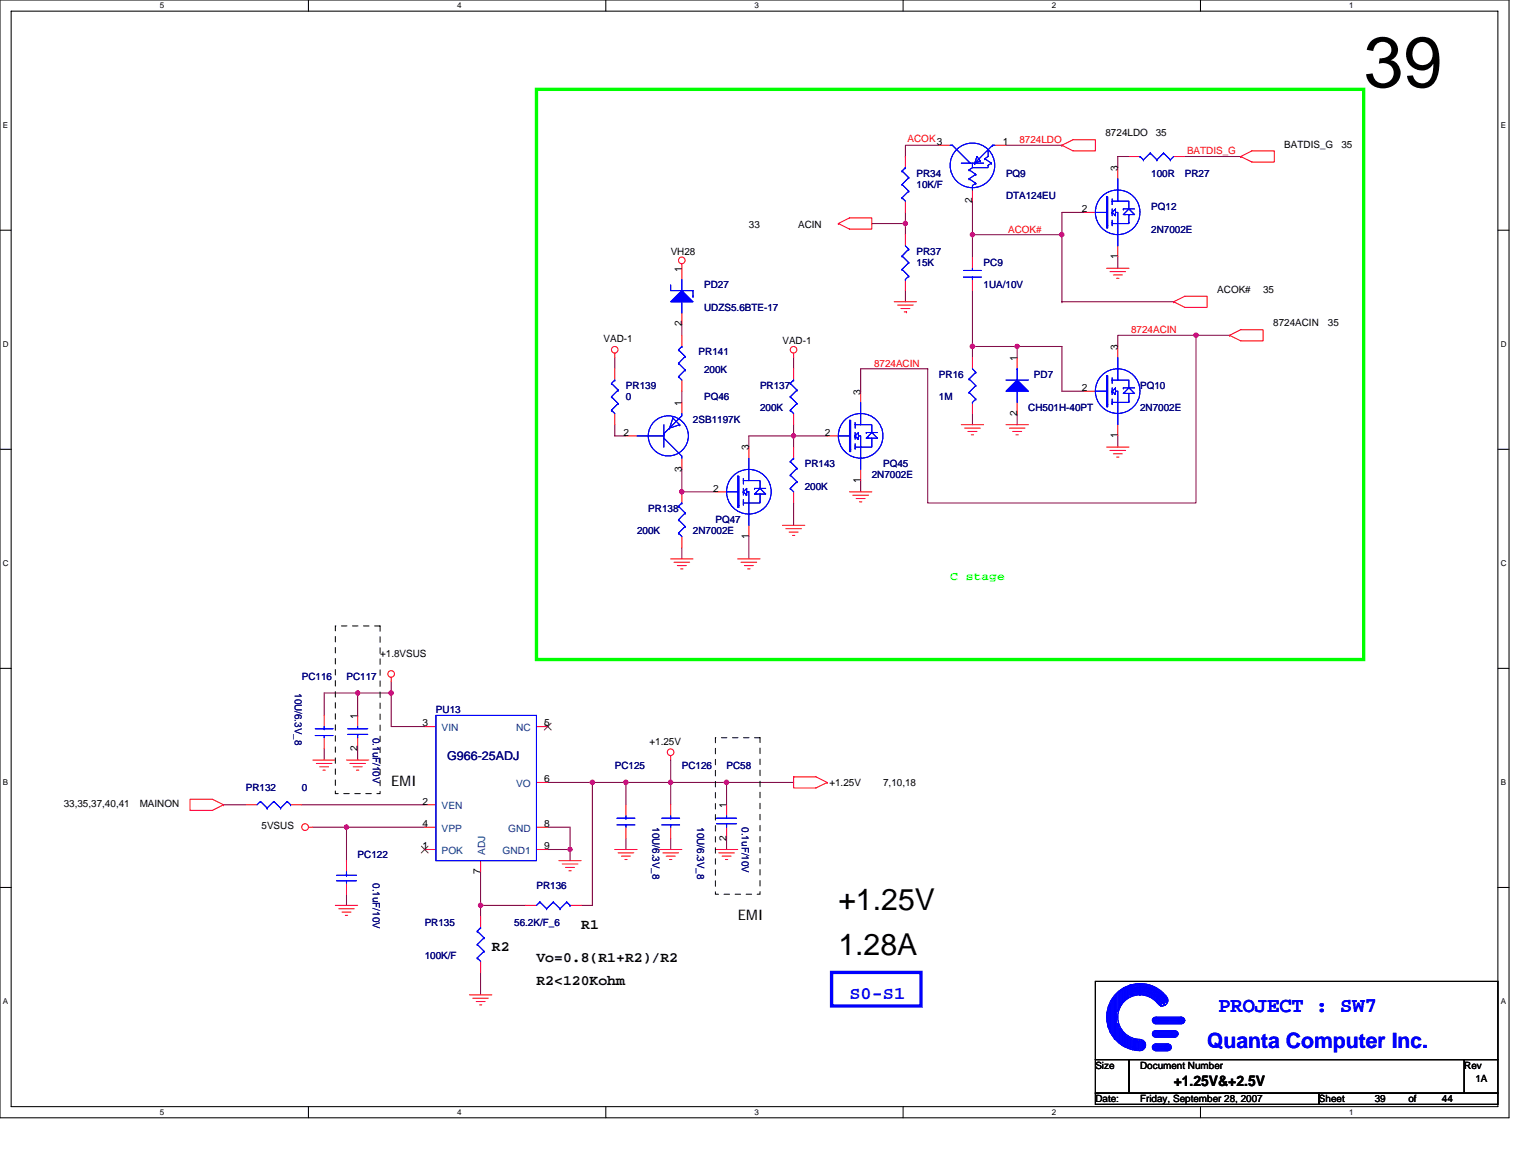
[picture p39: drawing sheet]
<svg xmlns="http://www.w3.org/2000/svg" width="279mm" height="216mm" viewBox="0 0 279 216" stroke-linecap="round" stroke-linejoin="round" font-family="sans-serif">
<defs><g id="words">
<text font-size="13.2" x="251" y="16">39</text>
<g font-size="5.5">
<text x="154.3" y="167.6">+1.25V</text>
<text x="154.3" y="175.8">1.28A</text>
</g>
<g font-size="3.9" fill="#00f">
<text x="224.3" y="186.4">PROJECT : SW7</text>
<text x="222.2" y="192.9">Quanta Computer Inc.</text>
</g>
<text font-size="3.3" fill="#00f" x="156.4" y="183.8">S0-S1</text>
<g font-size="2.7">
<text x="72" y="144.6">EMI</text>
<text x="107" y="170.9">R1</text>
<text x="135.8" y="169.3">EMI</text>
<text x="90.5" y="175.1">R2</text>
<text x="98.7" y="177.1">Vo=0.8(R1+R2)/R2</text>
<text x="98.7" y="181.2">R2&lt;120Kohm</text>
<text x="216" y="200">+1.25V&amp;+2.5V</text>
</g>
<text font-size="2.2" fill="#00ff40" x="174.9" y="106.8">C stage</text>
<text font-size="2.2" fill="#000080" x="82.3" y="139.9">G966-25ADJ</text>
<g font-size="1.8" fill="#f00">
<text x="167" y="26.1">ACOK</text>
<text x="187.6" y="26.3">8724LDO</text>
<text x="218.5" y="28.4">BATDIS_G</text>
<text x="185.6" y="42.8">ACOK#</text>
<text x="208.2" y="61.3">8724ACIN</text>
<text x="160.9" y="67.5">8724ACIN</text>
</g>
<g font-size="1.8">
<text x="172.4" y="26.7">3</text>
<text x="184.6" y="26.7">1</text>
<text x="203.5" y="25.1">8724LDO</text>
<text x="212.7" y="25.1">35</text>
<text x="236.4" y="27.2">BATDIS_G</text>
<text x="246.9" y="27.2">35</text>
<text x="205.7" y="31.5" transform="rotate(-90 205.7 31.5)">3</text>
<text x="137.8" y="42">33</text>
<text x="146.9" y="42">ACIN</text>
<text x="179" y="37.4" transform="rotate(-90 179 37.4)">2</text>
<text x="199.1" y="39.1">2</text>
<text x="123.4" y="46.9">VH28</text>
<text x="205.7" y="47.7" transform="rotate(-90 205.7 47.7)">1</text>
<text x="125.5" y="50" transform="rotate(-90 125.5 50)">1</text>
<text x="224" y="53.9">ACOK#</text>
<text x="232.5" y="53.9">35</text>
<text x="111.1" y="62.9">VAD-1</text>
<text x="125.5" y="60.1" transform="rotate(-90 125.5 60.1)">2</text>
<text x="144" y="63.4">VAD-1</text>
<text x="205.7" y="64.4" transform="rotate(-90 205.7 64.4)">3</text>
<text x="234.3" y="60.1">8724ACIN</text>
<text x="244.4" y="60.1">35</text>
<text x="187.2" y="66.4" transform="rotate(-90 187.2 66.4)">1</text>
<text x="199.1" y="72">2</text>
<text x="125.5" y="74.7" transform="rotate(-90 125.5 74.7)">1</text>
<text x="158.4" y="72.6" transform="rotate(-90 158.4 72.6)">3</text>
<text x="187.2" y="76.5" transform="rotate(-90 187.2 76.5)">2</text>
<text x="114.8" y="80.2">2</text>
<text x="137.8" y="82.9" transform="rotate(-90 137.8 82.9)">3</text>
<text x="151.8" y="80.2">2</text>
<text x="205.7" y="80.6" transform="rotate(-90 205.7 80.6)">1</text>
<text x="125.5" y="86.8" transform="rotate(-90 125.5 86.8)">3</text>
<text x="158.4" y="88.9" transform="rotate(-90 158.4 88.9)">1</text>
<text x="131.3" y="90.5">2</text>
<text x="137.8" y="99.2" transform="rotate(-90 137.8 99.2)">1</text>
<text x="70" y="121">+1.8VSUS</text>
<text x="65.8" y="132.3" transform="rotate(-90 65.8 132.3)">1</text>
<text x="77.8" y="133.7">3</text>
<text x="100.2" y="133.7">5</text>
<text x="119.5" y="137">+1.25V</text>
<text x="65.8" y="138.3" transform="rotate(-90 65.8 138.3)">2</text>
<text x="100.2" y="144">6</text>
<text x="11.7" y="148.5">33,35,37,40,41</text>
<text x="25.7" y="148.5">MAINON</text>
<text x="77.8" y="148.1">2</text>
<text x="133.7" y="148.7" transform="rotate(-90 133.7 148.7)">1</text>
<text x="152.7" y="144.6">+1.25V</text>
<text x="162.5" y="144.6">7,10,18</text>
<text x="48.1" y="152.7">5VSUS</text>
<text x="77.8" y="152.2">4</text>
<text x="100.2" y="152.2">8</text>
<text x="133.7" y="154.7" transform="rotate(-90 133.7 154.7)">2</text>
<text x="77.8" y="156.3">1</text>
<text x="88.4" y="160.9" transform="rotate(-90 88.4 160.9)">7</text>
<text x="100.2" y="156.3">9</text>
<text x="201.6" y="196.7">Size</text>
<text x="209.8" y="196.7">Document Number</text>
<text x="269.5" y="196.7">Rev</text>
<text x="201.6" y="202.9">Date:</text>
<text x="209.8" y="202.9">Friday, September 28, 2007</text>
<text x="242.8" y="202.9">Sheet</text>
<text x="253" y="202.9">39</text>
<text x="259.2" y="202.9">of</text>
<text x="265.4" y="202.9">44</text>
<text x="271.6" y="199.2">1A</text>
</g>
<g font-size="1.8" fill="#000080">
<text x="168.7" y="32.5">PR34</text>
<text x="168.7" y="34.6">10K/F</text>
<text x="185.2" y="32.5">PQ9</text>
<text x="211.9" y="32.5">100R</text>
<text x="218.1" y="32.5">PR27</text>
<text x="185.2" y="36.6">DTA124EU</text>
<text x="211.9" y="38.7">PQ12</text>
<text x="168.7" y="46.9">PR37</text>
<text x="211.9" y="42.8">2N7002E</text>
<text x="129.6" y="53.1">PD27</text>
<text x="168.7" y="49">15K</text>
<text x="181" y="49">PC9</text>
<text x="181" y="53.1">1UA/10V</text>
<text x="129.6" y="57.2">UDZS5.6BTE-17</text>
<text x="128.6" y="65.4">PR141</text>
<text x="115.2" y="71.6">PR139</text>
<text x="129.6" y="68.7">200K</text>
<text x="139.9" y="71.6">PR137</text>
<text x="172.8" y="69.5">PR16</text>
<text x="190.3" y="69.5">PD7</text>
<text x="209.8" y="71.6">PQ10</text>
<text x="115.2" y="73.7">0</text>
<text x="127.6" y="77.8">2SB1197K</text>
<text x="129.6" y="73.7">PQ46</text>
<text x="139.9" y="75.7">200K</text>
<text x="172.8" y="73.7">1M</text>
<text x="189.3" y="75.7">CH501H-40PT</text>
<text x="209.8" y="75.7">2N7002E</text>
<text x="148.1" y="86">PR143</text>
<text x="160.5" y="88.1">2N7002E</text>
<text x="162.5" y="86">PQ45</text>
<text x="119.3" y="94.2">PR138</text>
<text x="148.1" y="90.1">200K</text>
<text x="117.3" y="98.3">200K</text>
<text x="127.6" y="98.3">2N7002E</text>
<text x="131.7" y="96.3">PQ47</text>
<text x="55.5" y="125.1">PC116</text>
<text x="63.8" y="125.1">PC117</text>
<text x="54.3" y="127.6" transform="rotate(90 54.3 127.6)">10U/6.3V_8</text>
<text x="80.2" y="131.3">PU13</text>
<text x="68.6" y="135.8" transform="rotate(90 68.6 135.8)">0.1uF/10V</text>
<text x="113.2" y="141.5">PC125</text>
<text x="125.5" y="141.5">PC126</text>
<text x="133.7" y="141.5">PC58</text>
<text x="45.3" y="145.7">PR132</text>
<text x="55.5" y="145.7">0</text>
<text x="120.1" y="152.3" transform="rotate(90 120.1 152.3)">10U/6.3V_8</text>
<text x="128.3" y="152.3" transform="rotate(90 128.3 152.3)">10U/6.3V_8</text>
<text x="136.5" y="152.3" transform="rotate(90 136.5 152.3)">0.1uF/10V</text>
<text x="65.8" y="158">PC122</text>
<text x="68.6" y="162.5" transform="rotate(90 68.6 162.5)">0.1uF/10V</text>
<text x="98.7" y="163.6">PR136</text>
<text x="78.2" y="170.3">PR135</text>
<text x="94.6" y="170.3">56.2K/F_6</text>
<text x="78.2" y="176.5">100K/F</text>
</g>
<g font-size="1.8" fill="#004080">
<text x="81.3" y="134.6">VIN</text>
<text x="95" y="134.6">NC</text>
<text x="81.3" y="148.9">VEN</text>
<text x="95" y="144.8">VO</text>
<text x="81.3" y="153.1">VPP</text>
<text x="93.5" y="153.1">GND</text>
<text x="81.3" y="157.2">POK</text>
<text x="89.3" y="157.4" transform="rotate(-90 89.3 157.4)">ADJ</text>
<text x="92.5" y="157.2">GND1</text>
</g>
<g font-size="1.5">
<text x="29.4" y="1.5">5</text>
<text x="84.1" y="1.5">4</text>
<text x="138.9" y="1.5">3</text>
<text x="193.6" y="1.5">2</text>
<text x="248.3" y="1.5">1</text>
<text x=".5" y="23.5">E</text>
<text x="276.2" y="23.5">E</text>
<text x=".5" y="63.8">D</text>
<text x="276.2" y="63.8">D</text>
<text x=".5" y="104.2">C</text>
<text x="276.2" y="104.2">C</text>
<text x=".5" y="144.5">B</text>
<text x="276.2" y="144.5">B</text>
<text x=".5" y="184.8">A</text>
<text x="276.2" y="184.8">A</text>
<text x="29.4" y="205.2">5</text>
<text x="84.1" y="205.2">4</text>
<text x="138.9" y="205.2">3</text>
<text x="193.6" y="205.2">2</text>
<text x="248.3" y="205.2">1</text>
</g>
</g></defs>
<path d="M0 0h277.7v205.7h-277.7zM2.1 2.1h273.6v201.6h-273.6z" fill="none" stroke="#000" stroke-width=".19"/>
<g fill="#fff">
<path d="M29.4 .2h.8v1.6h-.8z"/>
<path d="M29.4 203.9h.8v1.6h-.8z"/>
</g>
<path d="M56.8 0v2.1M56.8 203.7v2" fill="none" stroke="#000" stroke-width=".19"/>
<g fill="#fff">
<path d="M84.1 .2h.8v1.6h-.8z"/>
<path d="M84.1 203.9h.8v1.6h-.8z"/>
</g>
<path d="M111.5 0v2.1M111.5 203.7v2" fill="none" stroke="#000" stroke-width=".19"/>
<g fill="#fff">
<path d="M138.9 .2h.8v1.6h-.8z"/>
<path d="M138.9 203.9h.8v1.6h-.8z"/>
</g>
<path d="M166.2 0v2.1M166.2 203.7v2" fill="none" stroke="#000" stroke-width=".19"/>
<g fill="#fff">
<path d="M193.6 .2h.8v1.6h-.8z"/>
<path d="M193.6 203.9h.8v1.6h-.8z"/>
</g>
<path d="M221 0v2.1M221 203.7v2" fill="none" stroke="#000" stroke-width=".19"/>
<g fill="#fff">
<path d="M248.3 .2h.8v1.6h-.8z"/>
<path d="M248.3 203.9h.8v1.6h-.8z"/>
<path d="M.5 22.2h1v1.6h-1z"/>
<path d="M276.2 22.2h1v1.6h-1z"/>
<path d="M.5 62.5h1.1v1.7h-1.1z"/>
<path d="M276.2 62.5h1.1v1.7h-1.1z"/>
</g>
<path d="M0 42.4h2.1M275.7 42.4h2" fill="none" stroke="#000" stroke-width=".19"/>
<g fill="#fff">
<path d="M.5 102.8h1.1v1.7h-1.1z"/>
<path d="M276.2 102.8h1.1v1.7h-1.1z"/>
</g>
<path d="M0 82.7h2.1M275.7 82.7h2" fill="none" stroke="#000" stroke-width=".19"/>
<g fill="#fff">
<path d="M.5 143.2h1v1.6h-1z"/>
<path d="M276.2 143.2h1v1.6h-1z"/>
</g>
<path d="M0 123h2.1M275.7 123h2" fill="none" stroke="#000" stroke-width=".19"/>
<g fill="#fff">
<path d="M.5 183.5h1v1.6h-1z"/>
<path d="M276.2 183.5h1v1.6h-1z"/>
</g>
<path d="M0 163.3h2.1M275.7 163.3h2M201.6 180.6h74.1v14.4h-74.1zM201.6 195h6.2v6.2h-6.2zM207.8 195h61.7v6.2h-61.7zM269.5 195h6.2v6.2h-6.2zM201.6 201.2h41.2v2.1h-41.2zM242.8 201.2h32.9v2.1h-32.9z" fill="none" stroke="#000" stroke-width=".19"/>
<g fill="none" stroke="#800040" stroke-width=".19">
<path d="M166.6 28.8h.1M166.6 39.1v2M172.8 26.7h-6.2v2.1M179 37v6.2M185.2 26.7h10.3M195.5 26.7h.1M199.6 39.1h-4.1v4.1M207.8 28.8h-2.1v2.1M218.1 28.8h10.3M228.4 28.8h.1M125.5 59.7v2M160.5 41.1h6.1v2.1"/>
<path d="M166.6 53.5v2M166.6 41.1h.1M179 43.2v4.1M179 53.5v10.3M179 43.2h16.5M195.5 43.2h.1M195.5 55.5h.1M195.5 55.5h20.5M195.5 43.2v12.3M205.7 47.3v2.1M113.2 78.2v2h2M113.2 65.8v2.1"/>
<path d="M125.5 72v2.1M146.1 78.2v2M146.1 65.8v2.1M170.8 67.9h.1M170.8 67.9h-12.4v4.1M179 76.1v2.1M179 63.8v2M179 63.8h.1M179 63.8h8.2M187.2 63.8h8.3v8.2h4.1M187.2 63.8h.1M187.2 76.1v2.1"/>
<path d="M187.2 63.8v2M220.1 61.7h.1M220.1 61.7h-14.4v2.1M226.3 61.7h-6.2v30.9h-49.3v-24.7M125.5 90.5h.1M125.5 90.5h6.2M125.5 86.4v4.1M137.8 98.7v4.2M146.1 80.2h-8.3v2.1M146.1 92.6v4.1M146.1 80.2h6.2M146.1 80.2v2.1"/>
<path d="M146.1 80.2h.1M158.4 88.5v2M205.7 80.2v2.1M125.5 100.8v2.1M59.7 137.8v2.1M65.8 137.8v2.1M65.8 131.7h.1M65.8 127.6h-6.1v4.1M65.8 127.6h6.2M65.8 127.6v4.1M72 127.6h.1M72 127.6v6.1h6.2"/>
<path d="M72 125.5v2.1M123.4 139.9v4.1M41.1 148.1h4.2M55.5 148.1h22.7M57.6 152.3h6.2M63.8 152.3h14.4M63.8 158.4h.1M63.8 152.3v6.1M100.8 156.4h4.1M100.8 152.3h4.1v4.1M100.8 144h32.9M104.9 156.4v2"/>
<path d="M104.9 156.4h.1M109 144v22.6h-2M109 144h.1M115.2 144v4.1M115.2 144h.1M115.2 154.3v2.1M123.4 144v4.1M123.4 154.3v2.1M123.4 144h.1M133.7 144v4.1M133.7 154.3v2.1M133.7 144h12.4"/>
<path d="M133.7 144h.1M63.8 164.6v2M88.5 179v4.1M88.5 166.6h8.2M88.5 166.6v2.1M88.5 166.6h.1M88.5 160.5v6.1"/>
</g>
<g fill="#f0f" stroke="#f0f" stroke-width=".19">
<circle cx="72" cy="127.5" r=".4"/>
<circle cx="63.8" cy="152.2" r=".4"/>
<circle cx="65.8" cy="127.5" r=".4"/>
<circle cx="115.2" cy="144" r=".4"/>
<circle cx="123.4" cy="144" r=".4"/>
<circle cx="88.5" cy="166.6" r=".4"/>
<circle cx="133.7" cy="144" r=".4"/>
<circle cx="109" cy="144" r=".4"/>
<circle cx="125.5" cy="90.5" r=".4"/>
<circle cx="220.1" cy="61.7" r=".4"/>
<circle cx="187.2" cy="63.8" r=".39"/>
<circle cx="146.1" cy="80.2" r=".4"/>
<circle cx="179" cy="63.8" r=".4"/>
<circle cx="104.9" cy="156.3" r=".39"/>
<circle cx="179" cy="43.2" r=".4"/>
<circle cx="166.6" cy="41.1" r=".4"/>
<circle cx="195.4" cy="43.2" r=".4"/>
</g>
<g fill="none" stroke="#f00" stroke-width=".19">
<path d="M166.6 28.8v2.1M166.6 37v2.1M172.8 26.7h2.1M179 35v2M183.1 26.7h2.1M195.5 26.7l2-1h4.1v2.1h-4.1zM195.5 26.7h.1M199.6 39.1h2M205.7 30.9v2M207.8 28.8h2M216 28.8h2.1M228.4 28.8l2-1h4.1v2h-4.1z"/>
<path d="M228.4 28.8h.1M125.5 48.6v2.8M125.5 57.6v2.1M154.3 41.1l2.1-1h4.1v2.1h-4.1zM154.3 41.1h.1M164.6 55.5h4.1M165.2 56.2h2.9M165.8 56.8h1.7M166.4 57.4h.5M166.6 43.2v2.1M166.6 51.4v2.1M166.9 57.4h.1"/>
<path d="M179 47.3v2.1M179 51.4v2.1M203.7 49.4h4.1M204.3 50h2.9M204.9 50.6h1.7M205.5 51.2h.5M205.7 45.3v2M216 55.5l2.1-1h4.1v2.1h-4.1zM216 55.5h.1M113.2 65v.8M113.2 67.9v2.1M113.2 76.1v2.1"/>
<path d="M125.5 61.7v2.1M125.5 70v2M125.5 74.1v2M146.1 65v.8M146.1 67.9v2.1M146.1 76.1v2.1M158.4 72v2.1M176.9 78.2h4.1M177.5 78.8h2.9M178.2 79.4h1.6M179 65.8v2.1M179 74.1v2"/>
<path d="M185.2 78.2h4.1M185.8 78.8h2.9M186.4 79.4h1.6M187.2 65.8v2.1M187.2 74.1v2M199.6 72h2M205.7 63.8v2M205.7 78.2v2M226.3 61.7l2.1-1h4.1v2h-4.1zM226.3 61.7h.1M115.2 80.2h2.1M125.5 84.3v2.1"/>
<path d="M125.5 90.5v2.1M125.5 98.7v2.1M131.7 90.5h2M137.8 82.3v2M137.8 96.7v2M144 96.7h4.1M144.6 97.3h2.9M145.2 97.9h1.7M145.9 98.6h.4M146.1 82.3v2M146.1 90.5v2.1M152.3 80.2h2"/>
<path d="M156.4 90.5h4.1M157 91.1h2.9M157.6 91.8h1.6M158.2 92.4h.4M158.4 86.4v2.1M178.8 80h.4M187 80h.4M203.7 82.3h4.1M204.3 82.9h2.9M204.9 83.5h1.7M205.5 84.1h.5M123.4 102.9h4.2"/>
<path d="M124.1 103.5h2.8M124.7 104.1h1.6M125.3 104.7h.4M135.8 102.9h4.1M136.4 103.5h2.9M137 104.1h1.7M137.6 104.7h.4M57.6 139.9h4.1M59.7 131.7v2M59.7 135.8v2M63.8 139.9h4.1M65.8 131.7v2"/>
<path d="M65.8 135.8v2M72 124.7v.8M78.2 133.7h2M98.7 133.7h2.1M123.4 139.1v.8M35 147.1h4.1l2 1-2 1.1h-4.1zM41.1 148.1h.1M45.3 148.1h2M53.5 148.1h2M56.8 152.3h.8M58.2 140.5h2.9M58.8 141.1h1.7"/>
<path d="M59.5 141.8h.4M63.8 158.4v2.1M64.4 140.5h2.9M65 141.1h1.7M65.6 141.8h.4M78.2 148.1h2M78.2 152.3h2M78.2 156.4h2M88.5 158.4v2.1M98.7 144h2.1M98.7 152.3h2.1M98.7 156.4h2.1"/>
<path d="M102.9 158.4h4.1M103.5 159h2.9M104.1 159.7h1.6M113.2 156.4h4.1M113.8 157h2.8M114.4 157.6h1.6M115 158.2h.4M115.2 148.1v2.1M115.2 152.3v2M121.4 156.4h4.1M122 157h2.9M122.6 157.6h1.7"/>
<path d="M123.2 158.2h.5M123.4 148.1v2.1M123.4 152.3v2M131.7 156.4h4.1M132.3 157h2.9M132.9 157.6h1.7M133.5 158.2h.4M133.7 148.1v2.1M133.7 152.3v2M146.1 143h4.1l2.1 1M146.1 143v2h4.1l2.1-1M146.1 143h.1"/>
<path d="M152.3 144h.1M61.7 166.6h4.1M62.3 167.3h2.9M62.9 167.9h1.7M63.6 168.5h.4M63.8 162.5v2.1M88.5 168.7v2.1M88.5 176.9v2.1M96.7 166.6h2M104.7 160.3h.4M104.9 166.6h2.1M86.4 183.1h4.1"/>
<path d="M87 183.7h2.9M87.7 184.3h1.6M88.3 185h.4"/>
<circle cx="125.5" cy="47.9" r=".61"/>
<circle cx="113.1" cy="64.4" r=".61"/>
<circle cx="146.1" cy="64.4" r=".61"/>
<circle cx="72" cy="124" r=".61"/>
<circle cx="123.4" cy="138.4" r=".61"/>
<circle cx="56.2" cy="152.2" r=".62"/>
</g>
<path d="M153.1 179h16.4v6.2h-16.4z" fill="none" stroke="#00f" stroke-width=".61"/>
<path d="M61.7 115.2h8.3v30.9h-8.3zM131.7 135.8h8.2v28.8h-8.2z" fill="none" stroke="#000" stroke-width=".18" stroke-dasharray="1 1 1 1 1 1 1 1"/>
<path d="M98.7 16.4h152.3v105h-152.3z" fill="none" stroke="#0f0" stroke-width=".61"/>
<g fill="none" stroke="#00f" stroke-width=".19">
<path d="M166 36.4h.1M166 34h.1M166 31.5h.1M166 36.4l.6 .6M166 34l1.3 1.2M166 31.5l1.3 1.2M166.6 30.9h.1M166.6 30.9l-.6 .6M167.3 35.2h.1M167.3 32.7h.1M167.3 35.2l-1.3 1.2M167.3 32.7l-1.3 1.3"/>
<path d="M174.9 26.7h.4l3.3 3.3M176.9 30h4.1M178.4 32.9h.1M178.4 31.3h.1M178.4 32.9l1.2 .8M178.4 31.3l1.2 .8M179 30v.9M179 30.9l-.6 .4M179.4 30h.1M179.6 33.7l-.6 .4v.9M179.6 33.7h.1M179.6 32.1h.1"/>
<path d="M179.6 32.1l-1.2 .8M179.8 28.8h.1M179.8 28.8l.6 .8M179.8 28.8l-.4 1.2M180.4 29.6h.1M180.4 29.6l-1 .4M181.3 29.2h.1M181.3 29.2l1.2 .8M181.9 27.6v1.2l-.6 .4M181.9 27.6l-2.5 2.4M182.5 30l-.6 .4v.5h-2.9M182.5 30h.1"/>
<path d="M182.7 26.7h.4M182.7 26.7h.1M182.7 26.7l-.8 .9M201.6 39.1h2.1M203.7 36.2h.2v5.8h-.2zM204.7 37h1M204.7 39.1h.1M204.7 39.1l.6-.6v.6M204.7 38.5v.6M204.7 39.1v.6M204.7 36.6v.4M204.7 37v.7"/>
<path d="M204.7 39.1l.4 .4M205.1 39.5h.1M205.3 39.1h.4v6.2M205.3 39.1v.6l-.2-.2M205.7 32.9v4.1M205.7 37h2.1v1.5M206.8 38.5h.1M206.8 38.5h1M207.8 39.5v1.6h-3.1M207.8 38.5l1 1h-1.8M207.8 38.5l-1 1h.4M207.8 38.5h1"/>
<path d="M209.8 28.8h.1M209.8 28.8l.7 .6M210.5 29.4h.1M211.7 28.2h.1M211.7 28.2l1.2 1.2M211.7 28.2l-1.2 1.2M212.9 29.4h.1M214.2 28.2h.1M214.2 28.2l1.2 1.2M214.2 28.2l-1.3 1.2M215.4 29.4h.1M216 28.8l-.6 .6"/>
<path d="M123.4 52.5v1h4.2v1M125.5 55.5v2.1M125.5 51.4v2.1M127.6 54.5h.1M166 47.1h.1M166 49.6h.1M166 47.1l1.3 1.2M166 49.6l1.3 1.2M166.6 51.4h.1M166.6 45.3l.7 .6M167.3 45.9h.1M167.3 48.3h.1"/>
<path d="M167.3 50.8h.1M167.3 45.9l-1.3 1.2M167.3 48.3l-1.3 1.3M167.3 50.8l-.7 .6M177.3 51h3.3M177.3 49.8h3.3M179 49.4v.4M179 51h.1M179 51v.4M204.7 40.5v1.1M112.5 75.5h.1M112.5 73h.1"/>
<path d="M112.5 70.6h.1M112.5 75.5l.7 .6M112.5 73l1.3 1.3M112.5 70.6l1.3 1.2M113.2 70h.1M113.2 70l-.7 .6M113.8 74.3h.1M113.8 71.8h.1M113.8 74.3l-1.3 1.2M113.8 71.8l-1.3 1.2M122.2 78.2v4.1M122.2 79.8h.1"/>
<path d="M123.2 78.8h.1M123.8 76.9h.1M123.8 76.9l1.3 1.3M123.8 76.9l-.6 1.9M124.9 69.3h.1M124.9 66.9h.1M124.9 64.4h.1M124.9 66.9l1.2 1.2M124.9 69.3l.6 .7M124.9 64.4l1.2 1.2M125.1 78.2h.1M125.1 78.2l-1.9 .6"/>
<path d="M125.5 76.1v.4l-3.3 3.3M125.5 63.8h.1M125.5 63.8l-.6 .6M126.1 68.1h.1M126.1 65.6h.1M126.1 68.1l-1.2 1.2M126.1 65.6l-1.2 1.3M145.5 75.5h.1M145.5 73h.1M145.5 70.6h.1M145.5 75.5l.6 .6M145.5 73l1.2 1.3"/>
<path d="M145.5 70.6l1.2 1.2M146.1 70h.1M146.1 70l-.6 .6M146.7 74.3h.1M146.7 71.8h.1M146.7 74.3l-1.2 1.2M146.7 71.8l-1.2 1.2M156.4 77.4h.2v5.7h-.2zM157.4 78.2h1M157.4 79.6v.6M157.4 77.8v.4M157.4 78.2v.6"/>
<path d="M158.4 74.1v4.1M158.4 78.2h2.1v1.4M159.4 79.6h.1M159.4 79.6h1.1M160.5 79.6l1 1h-1.8M160.5 79.6l-1.1 1h.5M160.5 79.6h1M178.4 69.7h.1M178.4 72.2h.1M178.4 69.7l1.2 1.3M178.4 72.2l1.2 1.2M179 74.1h.1"/>
<path d="M179 67.9l.6 .6M179.6 68.5h.1M179.6 71h.1M179.6 73.4h.1M179.6 68.5l-1.2 1.2M179.6 71l-1.2 1.2M179.6 73.4l-.6 .7M185.2 70h4.1M187.2 72v2.1M187.2 67.9h.1M187.2 67.9v2.1M201.6 72h2.1"/>
<path d="M203.7 69.1h.2v5.8h-.2zM204.7 70h1M204.7 72h.1M204.7 72l.6-.6v.6M204.7 71.4v.6M204.7 72v.6M204.7 73.4v1.1M204.7 69.5v.5M204.7 70v.6M204.7 72l.4 .4M205.1 72.4h.1M205.3 72h.4v6.2"/>
<path d="M205.3 72v.6l-.2-.2M205.7 65.8v4.2M205.7 70h2.1v1.4M206.8 71.4h.1M206.8 71.4h1M207.8 72.4v1.7h-3.1M207.8 71.4l1 1h-1.8M207.8 71.4l-1 1h.4M207.8 71.4h1M117.3 80.2h4.9M122.2 80.6l3.3 3.3v.4M124.9 98.1h.1"/>
<path d="M124.9 95.7h.1M124.9 93.2h.1M124.9 98.1l.6 .6M124.9 95.7l1.2 1.2M124.9 93.2l1.2 1.2M125.5 92.6h.1M125.5 92.6l-.6 .6M126.1 96.9h.1M126.1 94.4h.1M126.1 96.9l-1.2 1.2M126.1 94.4l-1.2 1.3M133.7 90.5h2.1"/>
<path d="M135.8 87.7h.2v5.7h-.2zM136.8 88.5h1M136.8 90.5h.1M136.8 90.5l.6 .6v-.6M136.8 90.5l.6-.6v.6M136.8 89.9v.6M136.8 90.5v.6M136.8 92v1M136.8 88.1v.4M136.8 88.5v.6M137.2 90.9h.1M137.4 90.5h.4v6.2"/>
<path d="M137.8 84.3v4.2M137.8 88.5h2.1v1.4M138.9 89.9h.1M138.9 89.9h1M139.9 90.9v1.7h-3.1M139.9 89.9l1 1h-1.8M139.9 89.9l-1 1h.4M139.9 89.9h1M145.5 89.9h.1M145.5 87.4h.1M145.5 85h.1M145.5 89.9l.6 .6"/>
<path d="M145.5 87.4l1.2 1.3M145.5 85l1.2 1.2M146.1 84.3h.1M146.1 84.3l-.6 .7M146.7 88.7h.1M146.7 86.2h.1M146.7 88.7l-1.2 1.2M146.7 86.2l-1.2 1.2M154.3 80.2h2.1M157.4 80.2h.1M157.4 80.2l.6 .7v-.7M157.4 80.2l.6-.6v.6"/>
<path d="M157.4 80.2v.7M157.4 81.7v1M157.8 80.6h.1M158 80.2h.4v6.2M160.5 80.6v1.7h-3.1M58 134.1h3.3M58 135.4h3.3M59.7 135.4v.4M59.7 134.1h.1M59.7 133.7v.4M64 135.2h3.7M64 134.1h3.7"/>
<path d="M65.8 133.7v.4M65.8 135.2h.1M65.8 135.2v.6M80.2 131.7h18.5v26.7h-18.5zM47.9 147.5h.1M47.9 147.5l-.6 .6M47.9 147.5l1.3 1.2M49.2 148.7h.1M50.4 147.5h.1M50.4 147.5l-1.2 1.2M50.4 147.5l1.2 1.2M51.6 148.7h.1"/>
<path d="M52.9 147.5h.1M52.9 147.5l-1.3 1.2M52.9 147.5l.6 .6M53.5 148.1h.1M113.6 150.6h3.3M113.6 151.8h3.3M115.2 151.8v.5M115.2 150.6h.1M115.2 150.2v.4M121.8 150.6h3.3M121.8 151.8h3.3M123.4 151.8v.5"/>
<path d="M123.4 150.6h.1M123.4 150.2v.4M131.9 151.6h3.7M131.9 150.6h3.7M133.7 150.2v.4M133.7 151.6h.1M133.7 151.6v.7M61.9 161.1h3.7M61.9 162.1h3.7M63.8 162.1v.4M63.8 161.1h.1M63.8 160.5v.6"/>
<path d="M87.8 176.3h.1M87.8 173.8h.1M87.8 171.4h.1M87.8 176.3l.7 .6M87.8 173.8l1.3 1.3M87.8 171.4l1.3 1.2M88.5 170.8h.1M88.5 170.8l-.7 .6M89.1 175.1h.1M89.1 172.6h.1M89.1 175.1l-1.3 1.2M89.1 172.6l-1.3 1.2"/>
<path d="M99.4 166h.1M99.4 166l-.7 .6M99.4 166l1.2 1.3M100.6 167.3h.1M101.8 166h.1M101.8 166l-1.2 1.3M101.8 166l1.3 1.3M103.1 167.3h.1M104.3 166h.1M104.3 166l-1.2 1.3M104.3 166l.6 .6M104.9 166.6h.1"/>
<path d="M203.9 185.8v2.9l.2 .6v-4.1l.2-.5v5.2l.2 .2v-5.8l.2-.4v6.6l.2 .2v-7l.2-.2v7.8M205.3 191.3v-8l.2-.2v8.4h.2v-3.1l.3 .5v2.8l.1 .3v-2.7l.3 .4v2.5l.2 .2v-2.5l.2 .2v2.5h.2v-2.3l.2 .2v2.3h.2v-2.1l.2 .2v1.9l.2 .2v-2.1l.2 .2v1.9h.2v-1.7M205.7 182.7v3.5l.3-.6v-2.9l.1-.2v2.7l.3-.2v-2.7l.2-.2v2.5l.2-.3v-2.4h.2v2.2l.2-.2v-2l.2-.2v2l.2-.2v-1.8l.2-.2v2M208.2 191.1v.2h.2v1.7h.2v-1.7h.2v1.9h-.4l.6-1.9v1.9l.2-.2v-1.7l.2 .4v1.5h.2v-1.7h.2v1.7h.3v-1.7h.2v1.7l.2-.2v-1.3M208.2 181.3v2l-.2-.2v-1.6zM208.2 182.3a5.2 5.2 0 0 1 6.3 2.7M208.2 182.1a5.4 5.4 0 0 1 6.3 2.5M208.2 181.9l1.6-.2a5.5 5.5 0 0 1 4.9 2.9M208.2 183.2a4.3 4.3 0 0 1 5.4 2M208.2 183a4.5 4.5 0 0 1 5.7 2.2M208.2 182.8l1.6-.3a4.7 4.7 0 0 1 4.1 2.3M208.2 182.5a5 5 0 0 1 6 2.5"/>
<path d="M208.4 181.6a5.8 5.8 0 0 1 6.4 2.8M208.4 181.4a6 6 0 0 1 6.5 2.7M208.4 181.5v1.6M210.5 191.7h.1M210.5 191.7l.2 .3v.8M212.3 187.4h5.6v.2h-5.8v.2h6l-.2 .2h-5.6l.2 .3h5.4M212.3 189.9h4.3v.2h-4.3l-.2 .2h4.8l-.3 .2h-4.5l.4 .2h3.9M212.3 192.4h3.1v.2h-3.3v.2h3.5l-.2 .2h-3.3l.4 .2h2.9M212.7 192.2h2.3M212.7 193.4h2.3M212.7 190.9h3.5M212.7 189.7h3.5"/>
<path d="M212.7 188.4h4.8M212.7 187.2h4.8M213 184.6a4.1 4.1 0 0 0-3.2-1.5 4.1 4.1 0 0 0-4.1 4.1 4.1 4.1 0 0 0 4.1 4.1M214.7 183.4a6.1 6.1 0 0 0-4.9-2.4 6.2 6.2 0 0 0-6.1 6.2 6.2 6.2 0 0 0 6.1 6.2"/>
<circle cx="179" cy="30.4" r="4.1"/>
<circle cx="205.7" cy="39.1" r="4.1"/>
<circle cx="205.7" cy="72" r="4.1"/>
<circle cx="123" cy="80.2" r="3.7"/>
<circle cx="137.8" cy="90.5" r="4.1"/>
<circle cx="158.4" cy="80.2" r="4.1"/>
<circle cx="209.8" cy="192.4" r="1.02"/>
<circle cx="212.7" cy="192.8" r=".61"/>
<circle cx="212.7" cy="190.3" r=".61"/>
<circle cx="212.7" cy="187.8" r=".61"/>
<circle cx="214" cy="184.1" r="1.02"/>
<circle cx="215" cy="192.8" r=".61"/>
<circle cx="216.2" cy="190.3" r=".61"/>
<circle cx="217.5" cy="187.8" r=".61"/>
</g>
<g fill="#00f" stroke="#00f" stroke-width=".19">
<path d="M185.2 72l2-2 2.1 2z" fill-rule="evenodd"/>
<path d="M185.2 72l2-2 2.1 2z" fill-rule="evenodd"/>
<path d="M125.5 53.5l2.1 2h-4.2z" fill-rule="evenodd"/>
<path d="M125.5 53.5l2.1 2h-4.2z" fill-rule="evenodd"/>
</g>
<path d="M100.2 133.1l1.3 1.3M101.4 133.1l-1.2 1.3M77.6 155.7l1.2 1.3M78.8 155.7l-1.3 1.3" fill="none" stroke="#804000" stroke-width=".18"/>
<use href="#words"/>
</svg>
